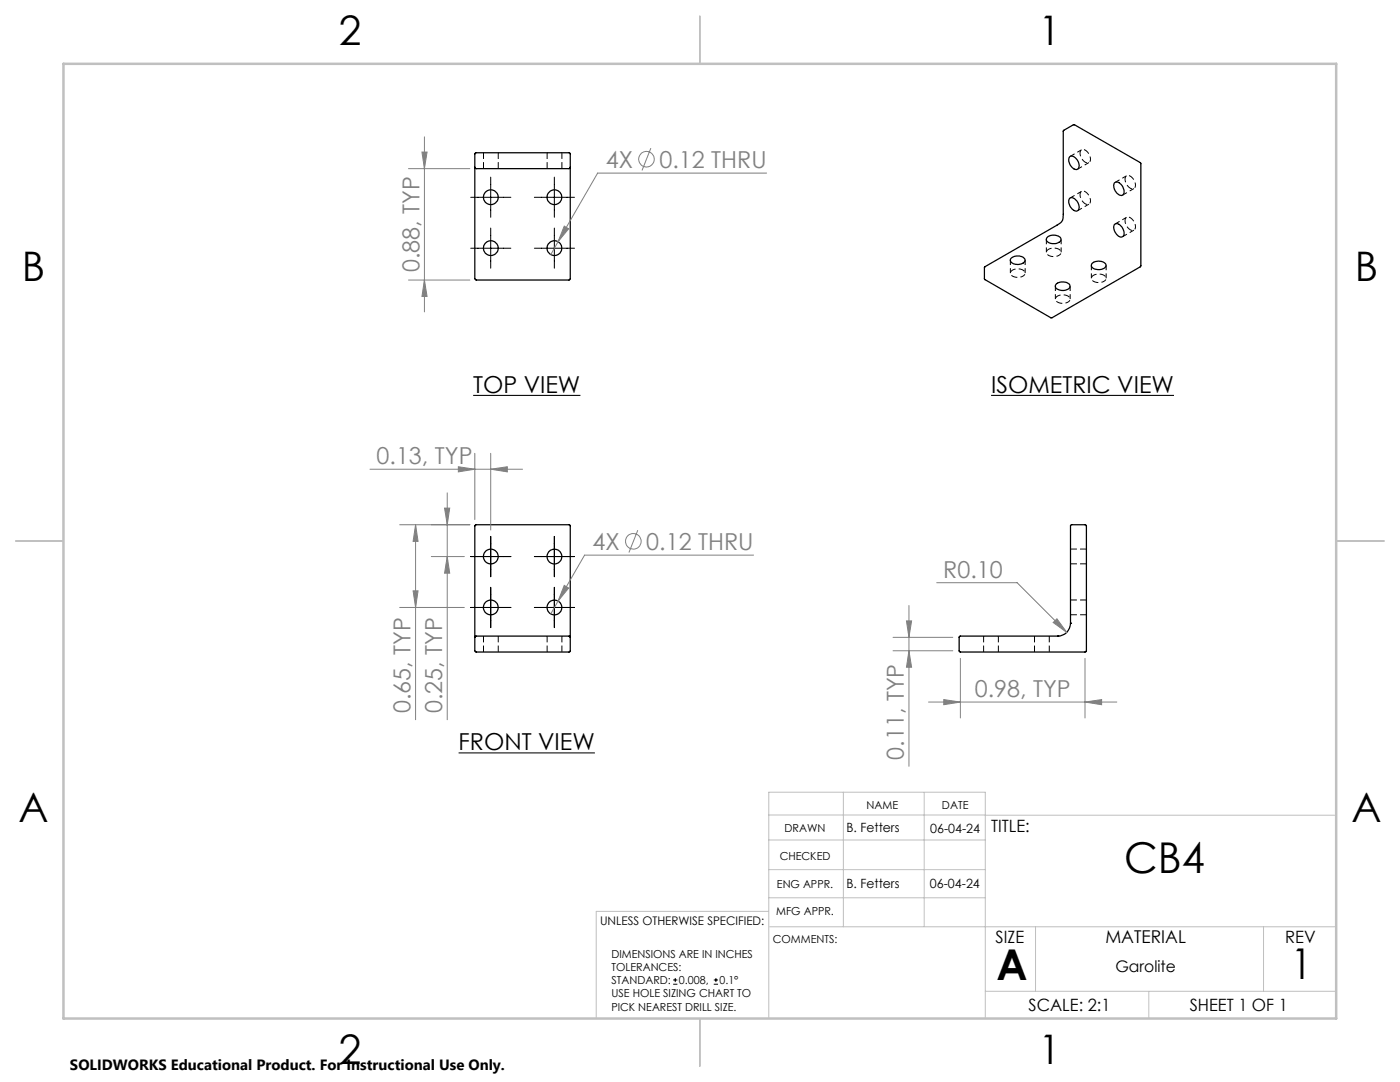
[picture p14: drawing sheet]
<svg xmlns="http://www.w3.org/2000/svg" width="279mm" height="216mm" viewBox="0 0 279 216" stroke-linecap="round" stroke-linejoin="round" font-family="sans-serif">
<defs><g id="words">
<g font-size="8.5">
<text x="224.3" y="174.2">CB4</text>
<text x="198.9" y="195.5">A</text>
<text x="257.6" y="195.4">1</text>
</g>
<g font-size="8.1">
<text x="67.6" y="8.9">2</text>
<text x="207.3" y="8.9">1</text>
<text x="4.4" y="56.1">B</text>
<text x="270.4" y="56.1">B</text>
<text x="3.7" y="164.1">A</text>
<text x="269.7" y="164.1">A</text>
<text x="67.6" y="212.4">2</text>
<text x="207.3" y="212.4">1</text>
</g>
<g font-size="4.7" fill="#808080">
<text x="120.9" y="33.5">4X</text>
<text x="131.6" y="33.5">0.12 THRU</text>
<text x="83.7" y="54.3" transform="rotate(-90 83.7 54.3)">0.88, TYP</text>
<text x="75.2" y="92.6">0.13, TYP</text>
<text x="118.3" y="109.7">4X</text>
<text x="129" y="109.7">0.12 THRU</text>
<text x="188.2" y="115.3">R0.10</text>
<text x="81.9" y="142.3" transform="rotate(-90 81.9 142.3)">0.65, TYP</text>
<text x="88.3" y="142.3" transform="rotate(-90 88.3 142.3)">0.25, TYP</text>
<text x="194.5" y="139.1">0.98, TYP</text>
<text x="180.4" y="151.6" transform="rotate(-90 180.4 151.6)">0.11, TYP</text>
</g>
<g font-size="4.7">
<text x="94.4" y="78.4">TOP VIEW</text>
<text x="197.8" y="78.4">ISOMETRIC VIEW</text>
<text x="91.5" y="149.7">FRONT VIEW</text>
</g>
<text font-size="3.5" x="220.6" y="188.1">MATERIAL</text>
<g font-size="3.4">
<text x="197.8" y="166">TITLE:</text>
<text x="198.7" y="188.1">SIZE</text>
<text x="256.5" y="188.2">REV</text>
<text x="205.3" y="201.7">SCALE: 2:1</text>
<text x="237.4" y="201.7">SHEET 1 OF 1</text>
</g>
<text font-size="3.2" x="222.6" y="193.9">Garolite</text>
<text font-size="3" x="14" y="213.5">SOLIDWORKS Educational Product. For Instructional Use Only.</text>
<g font-size="2.5">
<text x="168.9" y="166.1">B. Fetters</text>
<text x="185.7" y="166.2">06-04-24</text>
<text x="168.9" y="177.1">B. Fetters</text>
<text x="185.6" y="177.1">06-04-24</text>
</g>
<text font-size="2.4" x="119.8" y="184.6">UNLESS OTHERWISE SPECIFIED:</text>
<g font-size="2.2">
<text x="172.9" y="161.4">NAME</text>
<text x="188" y="161.4">DATE</text>
<text x="156.6" y="166.1">DRAWN</text>
<text x="155.6" y="171.6">CHECKED</text>
<text x="155.1" y="177.1">ENG APPR.</text>
<text x="154.9" y="182.6">MFG APPR.</text>
<text x="122" y="191.1">DIMENSIONS ARE IN INCHES</text>
<text x="154.2" y="188.1">COMMENTS:</text>
<text x="122" y="193.7">TOLERANCES:</text>
<text x="122" y="196.4">STANDARD:</text>
<text x="135.5" y="196.4">0.008,</text>
<text x="143.6" y="196.4">0.1°</text>
<text x="122" y="199">USE HOLE SIZING CHART TO</text>
<text x="122" y="201.7">PICK NEAREST DRILL SIZE.</text>
</g>
</g></defs>
<g fill="none" stroke="#000" stroke-width=".2" stroke-dasharray="1.3 .6" stroke-linecap="butt">
<path d="M96.5 30.4v3.2M99.4 33.6v-3.2M109.2 30.4v3.2M112.1 33.6v-3.2M213.6 112.5h3.2M216.8 109.6h-3.2M216.8 119.7h-3.2M96.5 126.9v3.2M99.4 130.1v-3.2M109.2 126.9v3.2M112.1 130.1v-3.2M196.3 126.9v3.2"/>
<path d="M199.2 130.1v-3.2M206.5 126.9v3.2M209.4 130.1v-3.2M213.6 122.7h3.2"/>
</g>
<g fill="none" stroke="#000" stroke-width=".25">
<path d="M94.8 33.4l.2 .3h18.6l.2-.3M94.8 30.6l.1-.1h18.8l.1 .1v25.1l-.1 .1-18.7 .1-.2-.2zM212.2 26l2.2-1.1 13.2 7.6 .1 20.6-17.8 10.3-13.4-7.7v-2.5l14.4-8.3a1.89 1.89 0 0 0 1.3-2.1zM213.5 31.3a1.62 1.62 0 0 1 1.9 1.6 .72 .72 0 0 1-.5 .9 .72 .72 0 0 1-.9-.3l-.5-.7a1.47 1.47 0 0 1 0-1.5zM213.5 39.5a1.62 1.62 0 0 1 1.9 1.7 .72 .72 0 0 1-.5 .9 .72 .72 0 0 1-.9-.3l-.5-.7a1.47 1.47 0 0 1 0-1.6zM222.4 36.5a1.09 1.09 0 0 1 1.6 .6l.1 .2a1.1 1.1 0 0 1-.3 1.7 1.93 1.93 0 0 1-1.4-2.5zM201.8 51.6a1.95 1.95 0 0 1 2.7 .2 1.17 1.17 0 0 1-1.5 1 1.08 1.08 0 0 1-1.3-1.1zM209.2 47.2a1.97 1.97 0 0 1 2.5 .4 1.31 1.31 0 0 1-1.7 1 .89 .89 0 0 1-.9-.3 .89 .89 0 0 1-.1-.9zM210.8 56.7a2.07 2.07 0 0 1 2.7 .2 .99 .99 0 0 1-1.2 1.1l-.6-.1a.92 .92 0 0 1-1.1-1zM218 52.5a1.98 1.98 0 0 1 2.7 .3 1.43 1.43 0 0 1-2 .9 .75 .75 0 0 1-.8-.3 .75 .75 0 0 1 .1-.9zM222.4 44.8a1.25 1.25 0 0 1 1.8 1 .91 .91 0 0 1-.4 1.5 1.91 1.91 0 0 1-1.4-2.5zM94.8 104.8l.1-.1h18.8l.1 .1v25.1l-.1 .2h-18.7l-.2-.1z"/>
<path d="M94.8 127.2l.1-.3h18.8l.1 .3M211.1 126.9h.1M213.6 124.4h.1M213.6 124.4a2.53 2.53 0 0 1-2.5 2.5M213.6 124.4v-19.6l.2-.1h2.8l.2 .3-.1 25-25.1 .1-.2-.2v-2.8l.2-.2h19.5"/>
<circle cx="97.9" cy="39.4" r="1.47"/>
<circle cx="110.7" cy="39.4" r="1.47"/>
<circle cx="97.9" cy="49.5" r="1.47"/>
<circle cx="110.7" cy="49.5" r="1.47"/>
<circle cx="97.9" cy="111.1" r="1.48"/>
<circle cx="110.6" cy="111.1" r="1.48"/>
<circle cx="97.9" cy="121.2" r="1.48"/>
<circle cx="110.6" cy="121.2" r="1.48"/>
</g>
<path d="M211.1 126.9h.1M213.6 124.4h.1" fill="none" stroke="#000" stroke-width=".2" stroke-dasharray="1.3 .6"/>
<path d="M217.6 31.8a.69 .69 0 0 1-.4 .7 .69 .69 0 0 1-.9-.3l-.6-.8a.93 .93 0 0 1 .5-1.6l.6 .3 .4 .4 .3 .7 .1 .6M226.6 37a.69 .69 0 0 1-.5 .7 .69 .69 0 0 1-.8-.3l-.6-.8a.93 .93 0 0 1 .5-1.6l.5 .3 .5 .4 .3 .7 .1 .6M204.2 55.1a1.87 1.87 0 0 1-2.5-.5 1.43 1.43 0 0 1 2-.9 .74 .74 0 0 1 .8 .4 .74 .74 0 0 1-.2 .9l-.1 .1M211.3 50.9a1.87 1.87 0 0 1-2.5-.4 1.43 1.43 0 0 1 2.1-.9 .74 .74 0 0 1 .8 .4 .74 .74 0 0 1-.2 .9h-.2M217.6 40.1a.69 .69 0 0 1-.4 .7 .69 .69 0 0 1-.9-.3l-.6-.8a.93 .93 0 0 1 .5-1.6l.6 .3 .4 .4 .3 .7 .1 .6M220.3 56.1a1.87 1.87 0 0 1-2.5-.5 1.43 1.43 0 0 1 2.1-.9 .74 .74 0 0 1 .7 .5 .74 .74 0 0 1-.1 .8l-.2 .1M226.6 45.2a.69 .69 0 0 1-.5 .8 .69 .69 0 0 1-.8-.3l-.6-.8a.93 .93 0 0 1 .5-1.6l.5 .3 .5 .4 .3 .7 .1 .5M213.1 60.3a1.87 1.87 0 0 1-2.5-.5 1.43 1.43 0 0 1 2.1-.9 .74 .74 0 0 1 .8 .4 .74 .74 0 0 1-.2 .9l-.2 .1" fill="none" stroke="#000" stroke-width=".2" stroke-dasharray="1.3 .6" stroke-dashoffset=".7" stroke-linecap="butt"/>
<g fill="none" stroke="#000" stroke-width=".2" stroke-dasharray="1.3 .6" stroke-dashoffset=".3" stroke-linecap="butt">
<path d="M215.1 33.7l2.2-1.3M215.9 29.9l-2.3 1.3M215.9 38.2l-2.3 1.3M224.1 38.9l2.2-1.3M224.8 35.1l-2.2 1.3M201.6 51.9v2.6M204.6 54.5v-2.6M208.8 47.8v2.5M210.6 57.1v2.6M211.8 50.3v-2.5M213.6 59.7v-2.6M215.1 42l2.2-1.3"/>
<path d="M217.8 52.9v2.6M220.8 55.5v-2.6M224.1 47.2l2.2-1.3M224.8 43.4l-2.2 1.3"/>
</g>
<g fill="none" stroke="#808080" stroke-width=".2">
<path d="M81.5 33.7h12.3M84.2 30.3h1l-.5 3.4zM84.7 27.3v34.9M129.9 29.6l-1.8 4.4M153 34.5h-33.7l-7.9 13.7M81.5 55.9h12.3M84.7 55.9l.5 3.3h-1zM111.4 48.2l-1.5 2.6M112.6 45.1l.9 .5-2.1 2.6zM73.8 93.6h30.5M89.3 98.4v45.2M91.5 93.1l3.3 .5-3.3 .6z"/>
<path d="M94.8 90.5v13.2M97.9 93.6l3.3-.5v1.1zM97.9 90.5v15.3M79.8 104.7h14M82.4 117.9h1l-.5 3.3zM82.9 104.7l.5 3.3h-1zM82.9 104.7v38.9M86.1 111.1h6.6M88.7 101.4h1l-.4 3.3zM89.3 111.1l.4 3.3h-1zM111.4 119.9l-1.5 2.6M112.6 116.8l.9 .5-2.1 2.6z"/>
<path d="M127.3 105.8l-1.8 4.4M150.4 110.8h-33.7l-5.3 9.1M186.9 116.3h16.1l9.9 9.9M79.8 121.2h12.9M178.2 129.9h11.9M178.2 127.2h11.9M180.9 123.9h1l-.5 3.3zM181.4 129.9l.5 3.2h-1zM181.4 120.8v32.1M188.3 139.6l3.4 .5-3.4 .5zM191.7 131.4v11.9M210.9 123.5l2 2.7-2.7-2z"/>
<path d="M216.5 131.4v11.9M185.3 140.1h37.6M216.5 140.1l3.4-.5v1z"/>
<circle cx="129" cy="31.8" r="1.55"/>
<circle cx="126.4" cy="108" r="1.55"/>
</g>
<g fill="none" stroke="#000" stroke-width=".2">
<path d="M93.9 39.4h8.1M97.9 35.3v8.1M106.6 39.4h8.1M110.6 35.3v8.1M93.9 49.5h8.1M97.9 45.5v8M106.6 49.5h8.1M110.6 45.5v8M93.9 111.1h8.1M97.9 107v8.1M97.9 117.2v8M106.6 111.1h8.1"/>
<path d="M110.6 107v8.1M110.6 117.2v8M93.9 121.2h8.1M106.6 121.2h8.1M134.3 196.4h.9M134.3 195.5h.9M134.8 195.2v.8M142.5 196.4h.8M142.5 195.5h.8M142.9 195.2v.8"/>
</g>
<path d="M94.4 78.9h21.4M197.8 78.9h36.5M91.5 150.2h27.2" fill="none" stroke="#000" stroke-width=".21"/>
<g fill="none" stroke="#c0c0c0" stroke-width=".2">
<path d="M168.3 158.1v26.8M184.4 158.1v26.8M153.4 162.6l113.3 .1M153.4 167.6h43.2M153.4 173.5h43.2M153.4 179.1h43.2M153.4 181.9h-34.4v21.3M153.6 184.9h113.1M196.6 197.8h70.1M206.7 184.9v12.9M229.3 197.8v5.4M252.2 184.9v12.9"/>
<path d="M153.4 203.2v-45.1h43.2v45.1"/>
</g>
<path d="M139.7 3.2v9.5M3.1 107.9h9.6M266.7 107.9h9.5M139.7 203.2v9.6" fill="none" stroke="#c0c0c0" stroke-width=".25"/>
<path d="M12.7 12.7h254v190.5h-254z" fill="none" stroke="#c0c0c0" stroke-width=".5"/>
<g fill="#808080">
<path d="M216.5 140.1l3.4-.5v1zM188.3 139.6l3.4 .5-3.4 .5z"/>
<path d="M91.5 93.1l3.3 .5-3.3 .6zM97.9 93.6l3.3-.5v1.1zM112.6 116.8l-1.2 3.1 2.1-2.6zM112.6 45.1l-1.2 3.1 2.1-2.6zM210.9 123.5l-.7 .7 2.7 2z"/>
<path d="M89.3 111.1l.4 3.3h-1zM88.7 101.4h1l-.4 3.3zM82.4 117.9h1l-.5 3.3zM82.9 104.7l.5 3.3h-1zM181.4 129.9l.5 3.2h-1zM180.9 123.9h1l-.5 3.3z"/>
<path d="M84.2 30.3h1l-.5 3.4zM84.7 55.9l.5 3.3h-1z"/>
</g>
<use href="#words"/>
</svg>
